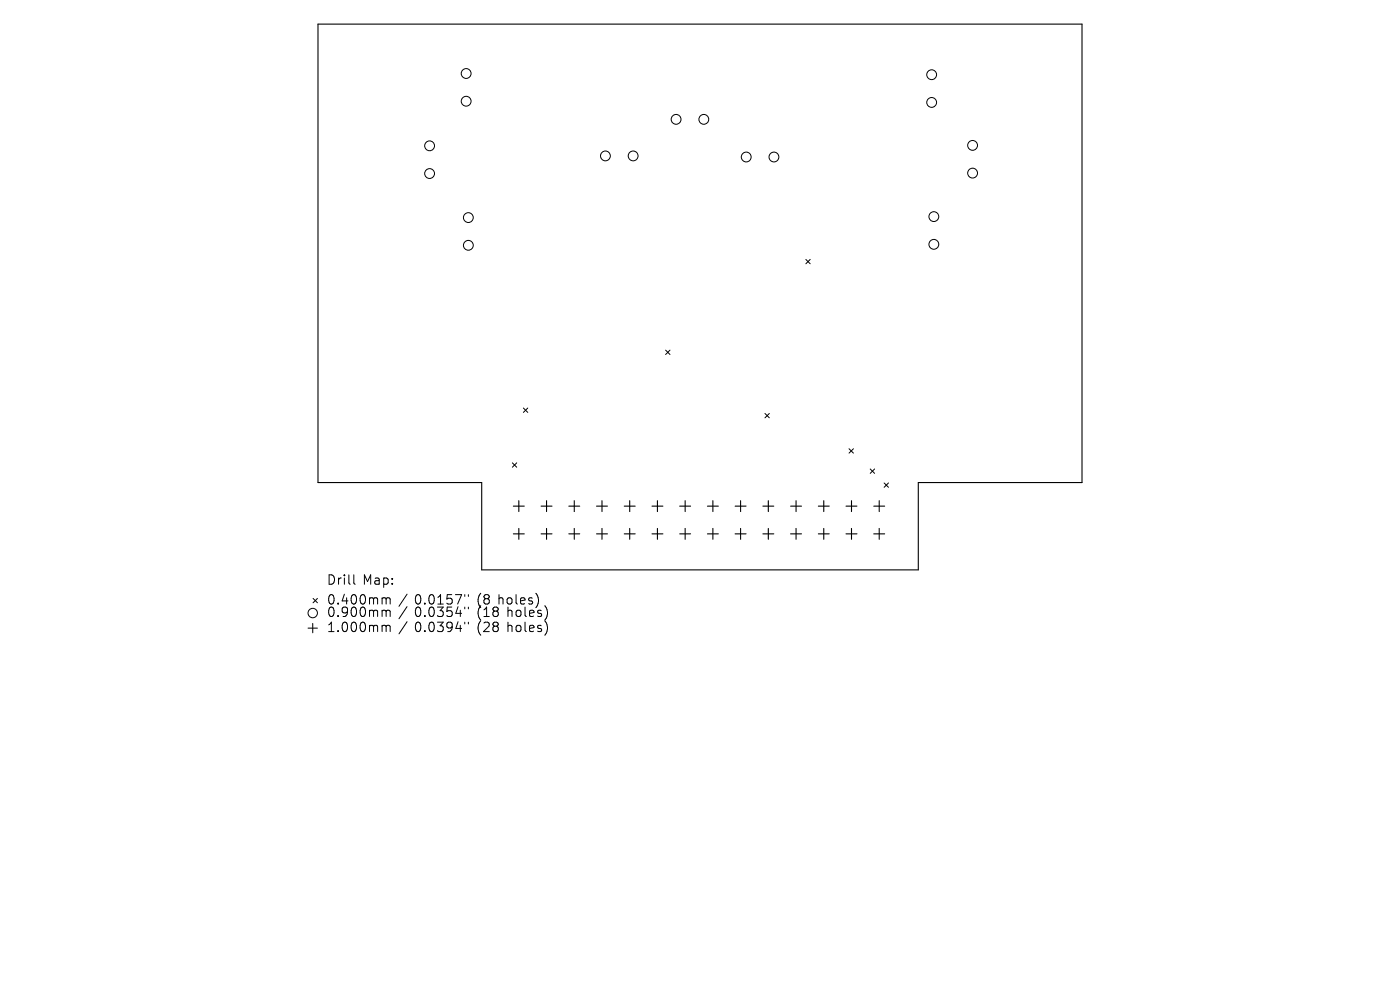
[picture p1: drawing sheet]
<svg xmlns="http://www.w3.org/2000/svg" width="297mm" height="210mm" viewBox="0 0 297 210" stroke-linecap="round" stroke-linejoin="round" font-family="sans-serif">
<defs><g id="words">
<g font-size="2.8">
<text x="69.3" y="124.5">Drill</text>
<text x="76.9" y="124.5">Map:</text>
<text x="69.3" y="128.7">0.400mm</text>
<text x="69.3" y="131.3">0.900mm</text>
<text x="87.9" y="128.7">0.0157&quot;</text>
<text x="87.9" y="131.3">0.0354&quot;</text>
<text x="101.2" y="128.7">(8</text>
<text x="101.2" y="131.3">(18</text>
<text x="105.8" y="128.7">holes)</text>
<text x="107.7" y="131.3">holes)</text>
<text x="69.3" y="134.5">1.000mm</text>
<text x="87.9" y="134.5">0.0394&quot;</text>
<text x="101.2" y="134.5">(28</text>
<text x="107.7" y="134.5">holes)</text>
</g>
</g></defs>
<g fill="none" stroke="#000" stroke-width=".23">
<path d="M67.5 5.1h162v97.3h-34.7v18.5h-92.6v-18.5h-34.7zM108.9 107.4h2.3M108.9 113.2h2.3M110.1 106.2v2.3M110.1 112.1v2.3M114.8 107.4h2.3M114.8 113.2h2.3M115.9 106.2v2.3M115.9 112.1v2.3M120.7 107.4h2.3M120.7 113.2h2.3M121.8 106.2v2.3"/>
<path d="M121.8 112.1v2.3M126.6 107.4h2.3M126.6 113.2h2.3M127.7 106.2v2.3M127.7 112.1v2.3M132.4 107.4h2.3M132.4 113.2h2.3M133.6 106.2v2.3M133.6 112.1v2.3M138.3 107.4h2.3M138.3 113.2h2.3M139.5 106.2v2.3"/>
<path d="M139.5 112.1v2.3M144.2 107.4h2.3M144.2 113.2h2.3M145.4 106.2v2.3M145.4 112.1v2.3M150.1 107.4h2.3M150.1 113.2h2.3M151.2 106.2v2.3M151.2 112.1v2.3M156 107.4h2.3M156 113.2h2.3M157.1 106.2v2.3"/>
<path d="M157.1 112.1v2.3M161.8 107.4h2.4M161.8 113.2h2.4M163 106.2v2.3M163 112.1v2.3M167.7 107.4h2.3M167.7 113.2h2.3M168.9 106.2v2.3M168.9 112.1v2.3M173.6 107.4h2.3M173.6 113.2h2.3M174.8 106.2v2.3"/>
<path d="M174.8 112.1v2.3M179.5 107.4h2.3M179.5 113.2h2.3M180.6 106.2v2.3M180.6 112.1v2.3M185.4 107.4h2.3M185.4 113.2h2.3M186.5 106.2v2.3M186.5 112.1v2.3"/>
</g>
<g fill="none" stroke="#000" stroke-width=".21">
<path d="M171 55l.9 1M171.9 55l-.9 1M141.2 74.3l.9 .9M142.1 74.3l-.9 .9M108.7 98.2l.9 .9M109.6 98.2l-.9 .9M111 86.6l1 .9M112 86.6l-1 .9M162.3 87.7l.9 .9M163.2 87.7l-.9 .9M180.1 95.2l.9 .9M181 95.2l-.9 .9"/>
<path d="M184.6 99.5l.9 .9M185.5 99.5l-.9 .9M187.6 102.4l.9 1M188.5 102.4l-.9 1M65.3 133.2h2M66.3 132.2v2M66.4 126.9l.9 1M67.3 126.9l-.9 1M75.1 121.9v1.8l.2 .2M81.6 126.8l.3 .3M81.6 129.4l.3 .3M81.6 132.6l.3 .3"/>
<path d="M81.9 127.1v1M81.9 129.7v1.1M81.9 132.9v1.1M81.9 127.1l.3-.3 .5 .1 .1 1.2M81.9 129.7l.3-.3 .5 .1 .1 1.3M81.9 132.9l.3-.3 .5 .1 .1 1.3M86.4 126l-1.8 2.6M86.4 128.7l-1.8 2.6M86.4 131.9l-1.8 2.6M98.6 126.1v.4M98.6 128.8v.4M98.6 132v.4"/>
<path d="M99.4 126.1v.4M99.4 128.8v.4M99.4 132v.4M114.1 126.7v1.3M116 129.4v1.3M116 132.6v1.3"/>
<circle cx="98.9" cy="15.6" r="1.04"/>
<circle cx="197.6" cy="15.8" r="1.04"/>
<circle cx="91.1" cy="30.9" r="1.04"/>
<circle cx="91.1" cy="36.8" r="1.04"/>
<circle cx="98.9" cy="21.5" r="1.04"/>
<circle cx="128.4" cy="33.1" r="1.04"/>
<circle cx="134.3" cy="33.1" r="1.04"/>
<circle cx="143.4" cy="25.3" r="1.04"/>
<circle cx="149.3" cy="25.3" r="1.04"/>
<circle cx="158.3" cy="33.3" r="1.04"/>
<circle cx="164.2" cy="33.3" r="1.04"/>
<circle cx="197.6" cy="21.7" r="1.04"/>
<circle cx="206.3" cy="36.7" r="1.04"/>
<circle cx="206.3" cy="30.8" r="1.04"/>
<circle cx="99.4" cy="52" r="1.04"/>
<circle cx="99.4" cy="46.2" r="1.04"/>
<circle cx="198.1" cy="45.9" r="1.04"/>
<circle cx="198.1" cy="51.8" r="1.04"/>
<circle cx="66.3" cy="130" r="1"/>
</g>
<use href="#words"/>
</svg>
